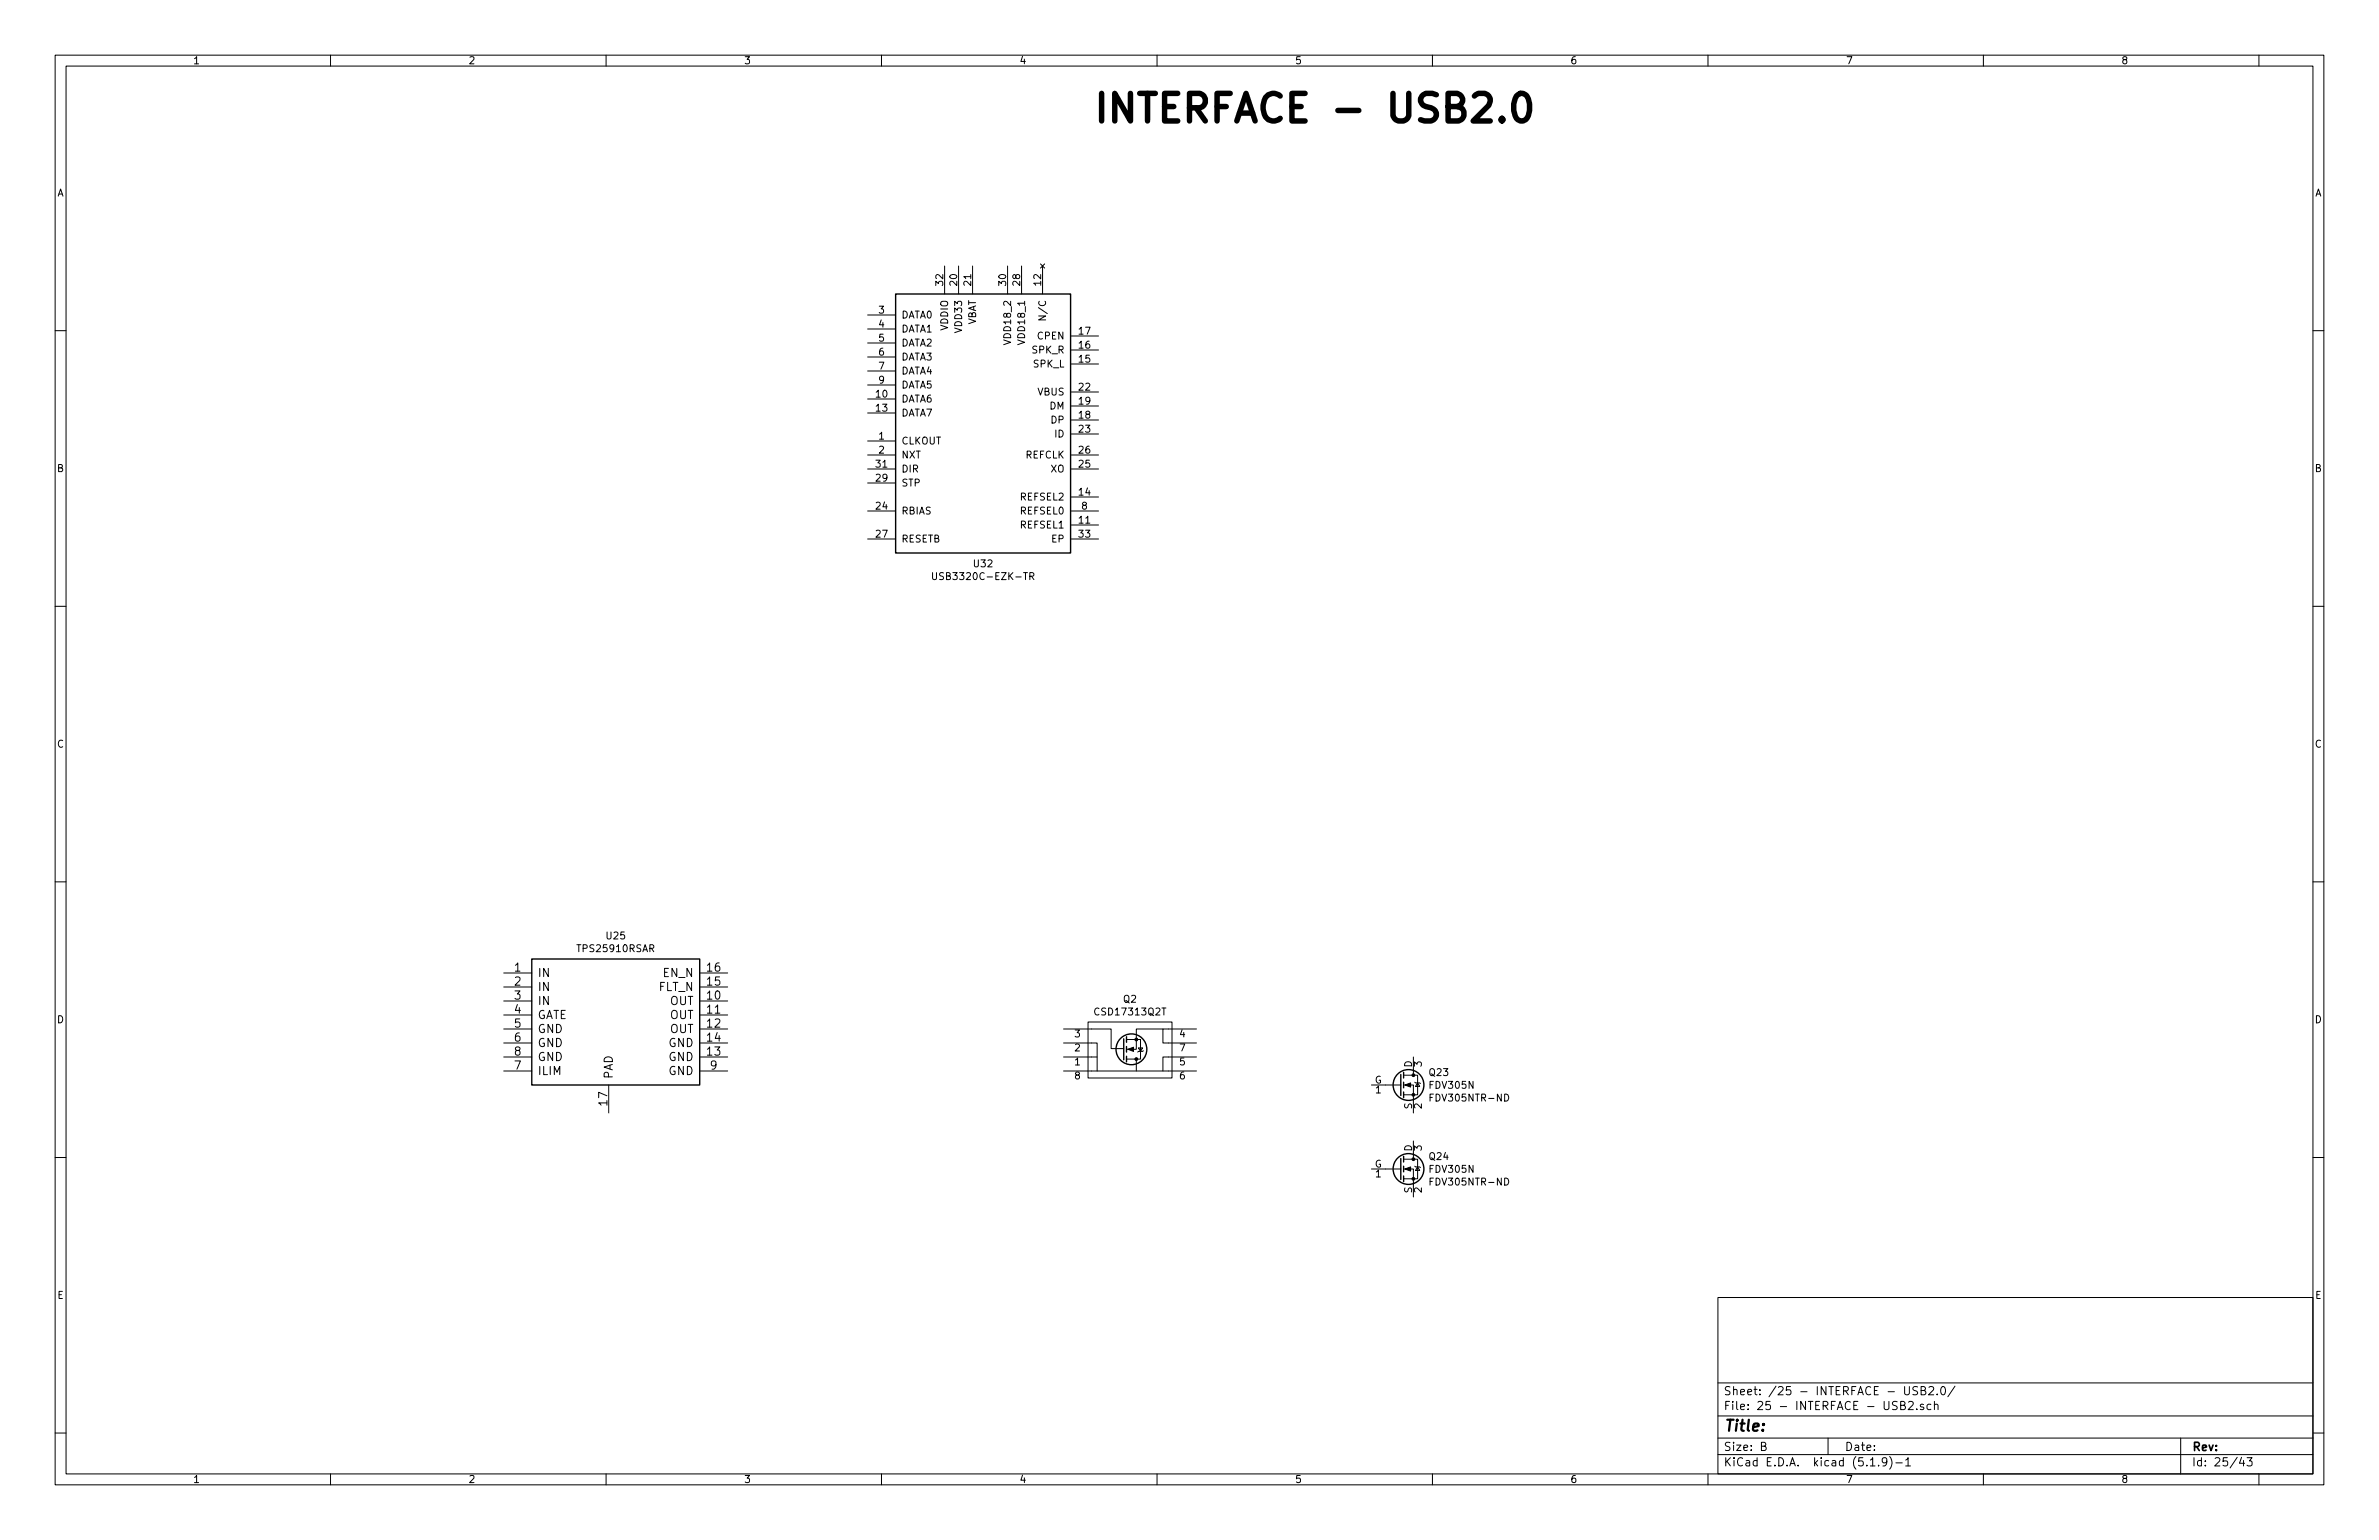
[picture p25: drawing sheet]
<svg xmlns="http://www.w3.org/2000/svg" width="432mm" height="279mm" viewBox="0 0 432 279" stroke-linecap="round" stroke-linejoin="round" font-family="sans-serif">
<defs><g id="words">
<text font-size="7" x="198.1" y="22.2">INTERFACE - USB2.0</text>
<text font-size="2.8" x="312.8" y="259.7">Title:</text>
<g font-size="2.1">
<text x="93.4" y="176.3">1</text>
<text x="93.4" y="178.8">2</text>
<text x="97.5" y="177.3">IN</text>
<text x="97.5" y="179.8">IN</text>
<text x="119.5" y="179.8">FLT_N</text>
<text x="120.4" y="177.3">EN_N</text>
<text x="128.4" y="178.8">15</text>
<text x="128.4" y="176.3">16</text>
<text x="93.4" y="181.4">3</text>
<text x="93.4" y="183.9">4</text>
<text x="97.5" y="182.3">IN</text>
<text x="97.5" y="184.9">GATE</text>
<text x="121.6" y="182.3">OUT</text>
<text x="121.6" y="184.9">OUT</text>
<text x="128.4" y="181.4">10</text>
<text x="128.4" y="183.9">11</text>
<text x="93.4" y="186.4">5</text>
<text x="93.4" y="189">6</text>
<text x="93.4" y="191.5">8</text>
<text x="97.5" y="187.4">GND</text>
<text x="97.5" y="190">GND</text>
<text x="121.3" y="190">GND</text>
<text x="121.6" y="187.4">OUT</text>
<text x="128.4" y="186.4">12</text>
<text x="128.4" y="191.5">13</text>
<text x="128.4" y="189">14</text>
<text x="93.4" y="194.1">7</text>
<text x="97.5" y="195">ILIM</text>
<text x="97.5" y="192.5">GND</text>
<text x="111.2" y="195.8" transform="rotate(-90 111.2 195.8)">PAD</text>
<text x="121.3" y="192.5">GND</text>
<text x="121.3" y="195">GND</text>
<text x="129" y="194.1">9</text>
<text x="110.2" y="200.5" transform="rotate(-90 110.2 200.5)">17</text>
<text x="312.8" y="255.8">File: 25 - INTERFACE - USB2.sch</text>
<text x="312.8" y="253.1">Sheet: /25 - INTERFACE - USB2.0/</text>
<text x="312.8" y="263.2">Size: B</text>
<text x="334.8" y="263.2">Date:</text>
<text x="397.8" y="263.2">Rev:</text>
<text x="312.8" y="266">KiCad E.D.A. kicad (5.1.9)-1</text>
<text x="397.8" y="266">Id: 25/43</text>
</g>
<g font-size="1.8">
<text x="35" y="11.6">1</text>
<text x="85" y="11.6">2</text>
<text x="135" y="11.6">3</text>
<text x="185" y="11.6">4</text>
<text x="235" y="11.6">5</text>
<text x="285" y="11.6">6</text>
<text x="335" y="11.6">7</text>
<text x="385" y="11.6">8</text>
<text x="10.4" y="35.6">A</text>
<text x="420.2" y="35.6">A</text>
<text x="171.2" y="51.8" transform="rotate(-90 171.2 51.8)">32</text>
<text x="173.7" y="51.8" transform="rotate(-90 173.7 51.8)">20</text>
<text x="176.3" y="51.8" transform="rotate(-90 176.3 51.8)">21</text>
<text x="182.6" y="51.8" transform="rotate(-90 182.6 51.8)">30</text>
<text x="185.2" y="51.8" transform="rotate(-90 185.2 51.8)">28</text>
<text x="189" y="51.8" transform="rotate(-90 189 51.8)">12</text>
<text x="159.5" y="56.9">3</text>
<text x="159.5" y="59.4">4</text>
<text x="163.6" y="57.8">DATA0</text>
<text x="172.1" y="60" transform="rotate(-90 172.1 60)">VDDIO</text>
<text x="177.2" y="59.2" transform="rotate(-90 177.2 59.2)">VBAT</text>
<text x="189.9" y="57.4" transform="rotate(-90 189.9 57.4)">N/C</text>
<text x="159.5" y="62">5</text>
<text x="159.5" y="64.5">6</text>
<text x="163.6" y="60.3">DATA1</text>
<text x="163.6" y="62.9">DATA2</text>
<text x="163.6" y="65.4">DATA3</text>
<text x="174.6" y="60" transform="rotate(-90 174.6 60)">VDD33</text>
<text x="183.5" y="62" transform="rotate(-90 183.5 62)">VDD18_2</text>
<text x="186.1" y="62" transform="rotate(-90 186.1 62)">VDD18_1</text>
<text x="187.4" y="64.1">SPK_R</text>
<text x="188.4" y="61.6">CPEN</text>
<text x="195.9" y="65.8">15</text>
<text x="195.9" y="63.2">16</text>
<text x="195.9" y="60.7">17</text>
<text x="159.5" y="67.1">7</text>
<text x="159.5" y="69.6">9</text>
<text x="163.6" y="67.9">DATA4</text>
<text x="163.6" y="70.5">DATA5</text>
<text x="187.6" y="66.7">SPK_L</text>
<text x="188.4" y="71.8">VBUS</text>
<text x="195.9" y="70.9">22</text>
<text x="159.1" y="72.1">10</text>
<text x="159.1" y="74.7">13</text>
<text x="163.6" y="73">DATA6</text>
<text x="163.6" y="75.6">DATA7</text>
<text x="190.6" y="74.3">DM</text>
<text x="190.8" y="76.8">DP</text>
<text x="195.9" y="75.9">18</text>
<text x="195.9" y="73.4">19</text>
<text x="159.5" y="79.8">1</text>
<text x="159.5" y="82.3">2</text>
<text x="163.6" y="80.6">CLKOUT</text>
<text x="163.6" y="83.2">NXT</text>
<text x="186.1" y="83.2">REFCLK</text>
<text x="191.5" y="79.4">ID</text>
<text x="195.9" y="78.5">23</text>
<text x="195.9" y="82.3">26</text>
<text x="10.4" y="85.6">B</text>
<text x="159.1" y="87.4">29</text>
<text x="159.1" y="84.8">31</text>
<text x="163.6" y="88.3">STP</text>
<text x="163.6" y="85.7">DIR</text>
<text x="190.7" y="85.7">XO</text>
<text x="195.9" y="89.9">14</text>
<text x="195.9" y="84.8">25</text>
<text x="420.2" y="85.6">B</text>
<text x="159.1" y="92.5">24</text>
<text x="163.6" y="93.3">RBIAS</text>
<text x="185.3" y="95.9">REFSEL1</text>
<text x="185.3" y="90.8">REFSEL2</text>
<text x="185.3" y="93.3">REFSEL0</text>
<text x="195.9" y="95">11</text>
<text x="196.4" y="92.5">8</text>
<text x="159.1" y="97.5">27</text>
<text x="163.6" y="98.4">RESETB</text>
<text x="190.9" y="98.4">EP</text>
<text x="195.9" y="97.5">33</text>
<text x="170.4" y="105.2">USB3320C-EZK-TR</text>
<text x="176.8" y="102.9">U32</text>
<text x="10.4" y="135.6">C</text>
<text x="420.2" y="135.6">C</text>
<text x="105.1" y="172.7">TPS25910RSAR</text>
<text x="110.1" y="170.4">U25</text>
<text x="10.4" y="185.6">D</text>
<text x="199.1" y="184.2">CSD17313Q2T</text>
<text x="203.9" y="181.9">Q2</text>
<text x="420.2" y="185.6">D</text>
<text x="195.1" y="190.8">2</text>
<text x="195.1" y="188.2">3</text>
<text x="214.1" y="188.2">4</text>
<text x="214.1" y="190.8">7</text>
<text x="195.1" y="193.3">1</text>
<text x="195.1" y="195.8">8</text>
<text x="214.1" y="193.3">5</text>
<text x="214.1" y="195.8">6</text>
<text x="249.5" y="196.6">G</text>
<text x="256.3" y="193.7" transform="rotate(-90 256.3 193.7)">D</text>
<text x="258.1" y="193.5" transform="rotate(-90 258.1 193.5)">3</text>
<text x="259.5" y="195.2">Q23</text>
<text x="259.6" y="197.5">FDV305N</text>
<text x="249.7" y="198.4">1</text>
<text x="256.3" y="201.2" transform="rotate(-90 256.3 201.2)">S</text>
<text x="258.1" y="201.1" transform="rotate(-90 258.1 201.1)">2</text>
<text x="260" y="199.8">FDV305NTR-ND</text>
<text x="256.3" y="208.9" transform="rotate(-90 256.3 208.9)">D</text>
<text x="258.1" y="208.8" transform="rotate(-90 258.1 208.8)">3</text>
<text x="249.5" y="211.8">G</text>
<text x="249.7" y="213.6">1</text>
<text x="259.5" y="210.5">Q24</text>
<text x="259.6" y="212.8">FDV305N</text>
<text x="260" y="215.1">FDV305NTR-ND</text>
<text x="256.3" y="216.5" transform="rotate(-90 256.3 216.5)">S</text>
<text x="258.1" y="216.4" transform="rotate(-90 258.1 216.4)">2</text>
<text x="10.4" y="235.6">E</text>
<text x="420.2" y="235.6">E</text>
<text x="35" y="269">1</text>
<text x="85" y="269">2</text>
<text x="135" y="269">3</text>
<text x="185" y="269">4</text>
<text x="235" y="269">5</text>
<text x="285" y="269">6</text>
<text x="335" y="269">7</text>
<text x="385" y="269">8</text>
</g>
</g></defs>
<g fill="none" stroke="#000" stroke-width=".18">
<path d="M10 10h411.8v259.4h-411.8zM12 12h407.8v255.4h-407.8zM60 10v2M110 10v2M160 10v2M210 10v2M260 10v2M310 10v2M360 10v2M410 10v2M10 60h2M157.5 57.2h5.1"/>
<path d="M157.5 59.7h5.1M171.4 48.3v5M174 48.3v5M176.5 48.3v5M182.9 48.3v5M185.4 48.3v5M188.5 57.3h1.3l-1.3 .7h1.3M188.8 47.9l.8 .7M189.2 48.3v5M189.6 47.9l-.8 .7M419.8 60h2M157.5 72.4h5.1"/>
<path d="M157.5 74.9h5.1M157.5 62.2h5.1M157.5 64.8h5.1M157.5 67.3h5.1M157.5 69.9h5.1M194.3 66h5.1M194.3 63.5h5.1M194.3 61h5.1M194.3 76.2h5.1M194.3 73.7h5.1M194.3 71.1h5.1M194.3 78.7h5.1"/>
<path d="M157.5 80h5.1M157.5 82.6h5.1M157.5 92.7h5.1M157.5 85.1h5.1M157.5 97.8h5.1M157.5 87.6h5.1M194.3 95.3h5.1M194.3 90.2h5.1M194.3 82.6h5.1M194.3 92.7h5.1M194.3 85.1h5.1M194.3 97.8h5.1"/>
<path d="M10 110h2M169.3 103.9v1l.2 .3 .4-.1 .1-.2v-1M186.9 104.5h.6l.2-.2-.1-.3-.2-.1h-.5v1.3M187.2 104.5l.5 .7M419.8 110h2M10 160h2M419.8 160h2M91.4 176.5h5.1M91.4 179.1h5.1M127 176.5h5.1M127 179.1h5.1M91.4 181.6h5.1"/>
<path d="M91.4 184.2h5.1M91.4 186.7h5.1M91.4 191.8h5.1M91.4 189.2h5.1M91.4 194.3h5.1M110.5 196.9v5M127 181.6h5.1M127 184.2h5.1M127 186.7h5.1M127 191.8h5.1M127 189.2h5.1M127 194.3h5.1"/>
<path d="M193 189.2h6.1v5.1M193 186.7h8.7v3.5h2.3M193 191.8h6.1M193 194.3h24.2M197.5 185.4h15.2v10.2h-15.2zM204.5 188.6h2.5v3.6h-2.5M206.2 187.8v2.6h-1.7M206.2 192.2v.7M206.2 193v1.3M206.6 190.1h.8l-.4 .7zM207.5 190.6l-.1 .2h-.8l-.1 .1M211.1 186.7h-4.9v1"/>
<path d="M217.2 191.8h-6.1v2.5M217.2 186.7h-6.1v2.5h6.1M248.9 196.9h5.4M254.8 196.9h1.7v5M254.8 195.1h2.5v3.5h-2.5M256.5 191.8v3.3M256.8 196.3l.1 .2h.8l.1 .1M257.3 196.5l.4 .6h-.8zM259.6 199.1h.4M260.2 198.5h-.6v1.3M10 210h2M248.9 212.1h5.4"/>
<path d="M254.8 212.1h1.7v5.1M254.8 210.3h2.5v3.6h-2.5M256.5 207v3.3M256.8 211.6l.1 .1h.8l.1 .1M257.3 211.7l.4 .6h-.8zM259.6 214.4h.4M260.2 213.7h-.6v1.3M419.8 210h2M311.8 235.4h108v32h-108zM10 260h2M311.8 256.9h108M311.8 250.9h108"/>
<path d="M345 255l.7-.2 .1-.3-.2-.2h-.6v1.5h.5l.3-.3a.41 .41 0 0 0-.3-.5M345.7 251.6v1.2l.3 .3h.3l.3-.3v-1.2M346.4 254.4l.2-.1h.4l.2 .1 .1 .3-1 1.1h1M347.9 255.6v.2M348.1 251.6h-.6l-.3 .2 .1 .3 .7 .4v.4l-.2 .2-.6-.1M348.7 252.3l.7-.2 .1-.3-.3-.2h-.5v1.5h.5l.4-.3a.41 .41 0 0 0-.4-.5M349.1 254.8a.37 .37 0 0 0-.6 .2l.1 .2 .5 .1 .1 .2-.2 .3-.5-.1M350.1 251.7l.6-.1 .3 .4-1 1.1h1M350.5 254.8h-.5l-.2 .2v.6l.2 .2 .5-.1M351.1 254.9l.1-.1a.37 .37 0 0 1 .6 .2v.8M351.1 254.3v1.5M351.6 252.9v.2"/>
<path d="M352.4 251.7l.2-.1a.81 .81 0 0 1 .6 .6 .81 .81 0 0 1-.3 .8l-.1 .1a.79 .79 0 0 1-.4-1.4zM354.8 251.5l-1.3 1.9M419.8 260h2M60 267.4v2M110 267.4v2M160 267.4v2M210 267.4v2M260 267.4v2M310 267.4v2M311.8 263.9h108M311.8 260.9h108M319.7 262.4l.7-.1 .1-.2-.1-.4h-.7v1.5h.6l.3-.3a.41 .41 0 0 0-.4-.5"/>
<path d="M331.8 260.9v3M339.5 266h.8M341 265.8v.2M342.5 265.1l-.3 .3-.4-.1-.2-.2 .2-.6h.4l.2 .1a1.27 1.27 0 0 1-.2 1.3l-.4 .1M343 264.3a1.71 1.71 0 0 1 0 2.2M344.1 265.4h1.2M345.9 264.9l.4-.4v1.5M345.9 266h.9M360 267.4v2M395.8 260.9v6.5M406.9 264.4l-.4 1.1h.9M407.2 265v1"/>
<path d="M407.8 264.5h1l-.5 .5 .4 .2v.6l-.2 .2-.7-.2M410 267.4v2"/>
</g>
<g fill="none" stroke="#000" stroke-width=".25">
<path d="M162.6 53.3h31.7v47h-31.7zM96.5 174h30.5v22.9h-30.5zM204 188.5v3.8M204.5 188.1v1M204.5 189.9v1M204.5 191.6v1.1M254.3 194.9v3.9M254.8 194.6v1M254.8 196.3v1.1M254.8 198.1v1M254.3 210.2v3.8M254.8 209.8v1"/>
<path d="M254.8 211.6v1M254.8 213.4v1"/>
<circle cx="205.4" cy="190.4" r="2.79"/>
<circle cx="255.7" cy="196.8" r="2.79"/>
<circle cx="255.7" cy="212.1" r="2.79"/>
</g>
<g fill="#000" stroke="#000" stroke-width=".18">
<path d="M204.7 190.4l1-.4v.8zM255 196.9l1-.4v.7zM255 212.1l1-.4v.8z"/>
<circle cx="206.2" cy="192.2" r=".25"/>
<circle cx="206.2" cy="188.6" r=".25"/>
<circle cx="256.5" cy="198.6" r=".25"/>
<circle cx="256.5" cy="195.1" r=".25"/>
<circle cx="256.5" cy="210.3" r=".25"/>
<circle cx="256.5" cy="213.9" r=".25"/>
</g>
<path d="M275.2 17.4a1.2 1.2 0 0 1 1.3-.4 1.2 1.2 0 0 1 .9 .9 3.9 3.9 0 0 1-.5 3.8 1.19 1.19 0 0 1-1.9-.7 4.2 4.2 0 0 1 .2-3.6zM272.6 21.5l.2 .2-.2 .2-.2-.2 .2-.2v.4" fill="none" stroke="#000" stroke-width=".99"/>
<use href="#words"/>
</svg>
